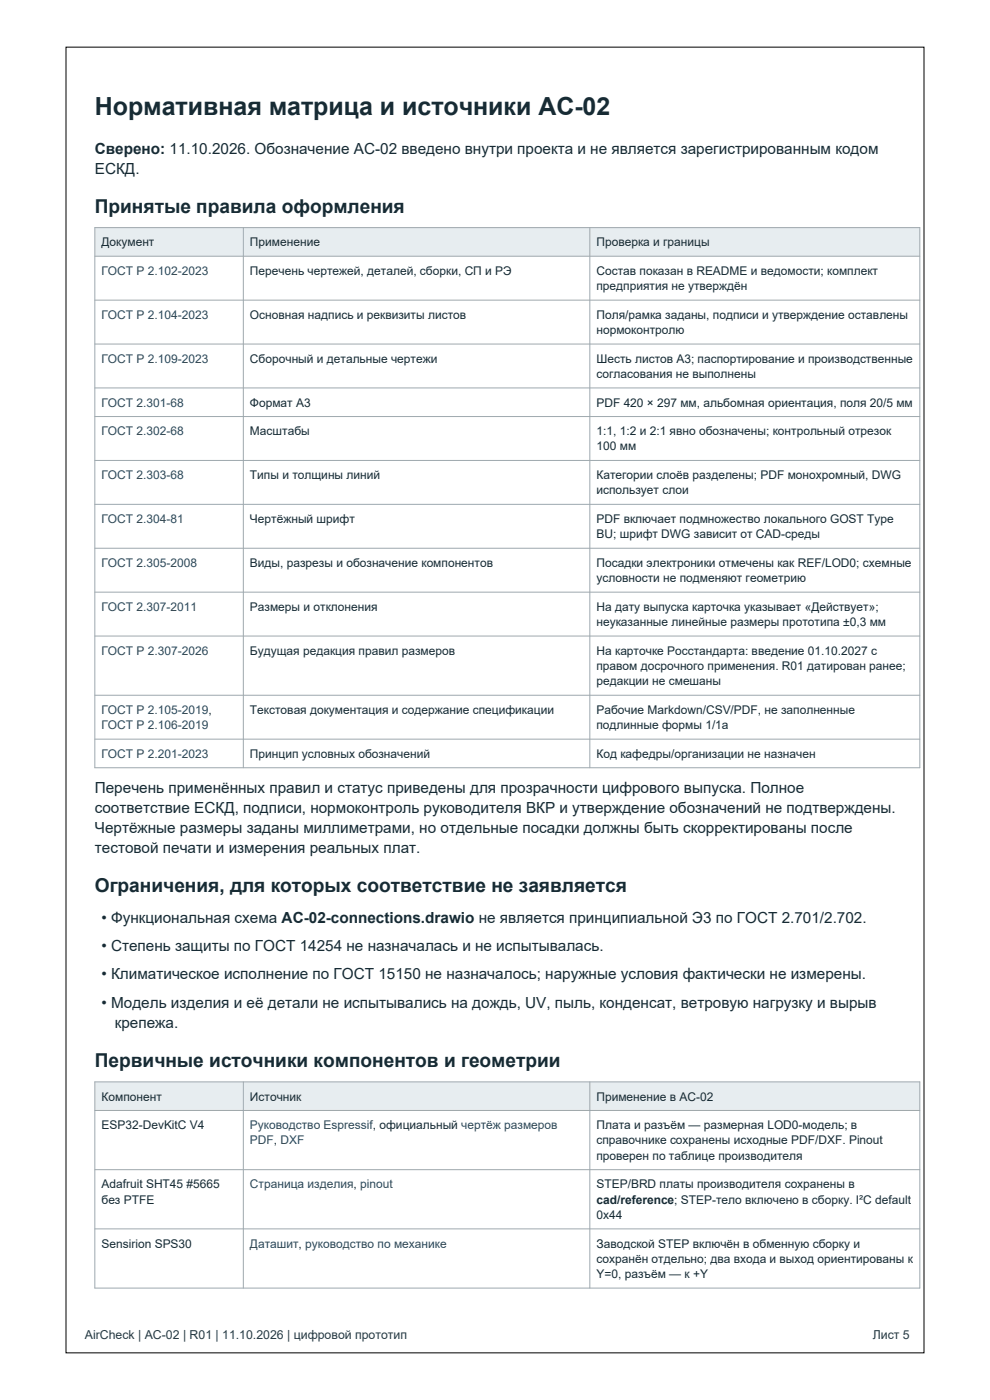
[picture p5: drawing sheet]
<svg xmlns="http://www.w3.org/2000/svg" width="210mm" height="297mm" viewBox="0 0 210 297" stroke-linecap="round" stroke-linejoin="round" font-family="sans-serif">
<defs><g id="words">
<text font-size="5.3" fill="#172b34" x="20.1" y="24.4">Нормативная матрица и источники AC-02</text>
<g font-size="4.1" fill="#172b34">
<text x="20.1" y="45.1">Принятые правила оформления</text>
<text x="20.1" y="189.3">Ограничения, для которых соответствие не заявляется</text>
<text x="20.1" y="226.3">Первичные источники компонентов и геометрии</text>
</g>
<g font-size="3.2" fill="#172b34">
<text x="20.1" y="32.6">Сверено: 11.10.2026. Обозначение AC-02 введено внутри проекта и не является зарегистрированным кодом</text>
<text x="20.1" y="36.9">ЕСКД.</text>
<text x="20.1" y="168.2">Перечень применённых правил и статус приведены для прозрачности цифрового выпуска. Полное</text>
<text x="20.1" y="172.5">соответствие ЕСКД, подписи, нормоконтроль руководителя ВКР и утверждение обозначений не подтверждены.</text>
<text x="20.1" y="176.8">Чертёжные размеры заданы миллиметрами, но отдельные посадки должны быть скорректированы после</text>
<text x="20.1" y="181">тестовой печати и измерения реальных плат.</text>
<text x="21.5" y="195.7">• Функциональная схема AC-02-connections.drawio не является принципиальной Э3 по ГОСТ 2.701/2.702.</text>
<text x="21.5" y="201.7">• Степень защиты по ГОСТ 14254 не назначалась и не испытывалась.</text>
<text x="21.5" y="207.8">• Климатическое исполнение по ГОСТ 15150 не назначалось; наружные условия фактически не измерены.</text>
<text x="21.5" y="213.8">• Модель изделия и её детали не испытывались на дождь, UV, пыль, конденсат, ветровую нагрузку и вырыв</text>
<text x="24.3" y="218.1">крепежа.</text>
</g>
<g font-size="2.6" fill="#273b44">
<text x="18" y="284">AirCheck | AC-02 | R01 | 11.10.2026 | цифровой прототип</text>
<text x="185.2" y="284">Лист 5</text>
</g>
<g font-size="2.5" fill="#172b34">
<text x="21.5" y="52.2">Документ</text>
<text x="53" y="52.2">Применение</text>
<text x="126.5" y="52.2">Проверка и границы</text>
<text x="53" y="58.3">Перечень чертежей, деталей, сборки, СП и РЭ</text>
<text x="126.5" y="58.3">Состав показан в README и ведомости; комплект</text>
<text x="126.5" y="61.6">предприятия не утверждён</text>
<text x="53" y="67.6">Основная надпись и реквизиты листов</text>
<text x="126.5" y="67.6">Поля/рамка заданы, подписи и утверждение оставлены</text>
<text x="126.5" y="70.9">нормоконтролю</text>
<text x="53" y="76.9">Сборочный и детальные чертежи</text>
<text x="126.5" y="76.9">Шесть листов A3; паспортирование и производственные</text>
<text x="126.5" y="80.2">согласования не выполнены</text>
<text x="53" y="86.3">Формат A3</text>
<text x="126.5" y="86.3">PDF 420 × 297 мм, альбомная ориентация, поля 20/5 мм</text>
<text x="53" y="92.3">Масштабы</text>
<text x="126.5" y="92.3">1:1, 1:2 и 2:1 явно обозначены; контрольный отрезок</text>
<text x="126.5" y="95.6">100 мм</text>
<text x="53" y="101.6">Типы и толщины линий</text>
<text x="126.5" y="101.6">Категории слоёв разделены; PDF монохромный, DWG</text>
<text x="126.5" y="104.9">использует слои</text>
<text x="53" y="110.9">Чертёжный шрифт</text>
<text x="126.5" y="110.9">PDF включает подмножество локального GOST Type</text>
<text x="126.5" y="114.2">BU; шрифт DWG зависит от CAD-среды</text>
<text x="53" y="120.3">Виды, разрезы и обозначение компонентов</text>
<text x="126.5" y="120.3">Посадки электроники отмечены как REF/LOD0; схемные</text>
<text x="126.5" y="123.5">условности не подменяют геометрию</text>
<text x="53" y="129.6">Размеры и отклонения</text>
<text x="126.5" y="129.6">На дату выпуска карточка указывает «Действует»;</text>
<text x="126.5" y="132.8">неуказанные линейные размеры прототипа ±0,3 мм</text>
<text x="53" y="138.9">Будущая редакция правил размеров</text>
<text x="126.5" y="138.9">На карточке Росстандарта: введение 01.10.2027 с</text>
<text x="126.5" y="142.1">правом досрочного применения. R01 датирован ранее;</text>
<text x="126.5" y="145.4">редакции не смешаны</text>
<text x="53" y="151.4">Текстовая документация и содержание спецификации</text>
<text x="126.5" y="151.4">Рабочие Markdown/CSV/PDF, не заполненные</text>
<text x="126.5" y="154.7">подлинные формы 1/1а</text>
<text x="53" y="160.8">Принцип условных обозначений</text>
<text x="126.5" y="160.8">Код кафедры/организации не назначен</text>
<text x="21.5" y="233.5">Компонент</text>
<text x="53" y="233.5">Источник</text>
<text x="126.5" y="233.5">Применение в AC-02</text>
<text x="21.5" y="239.5">ESP32-DevKitC V4</text>
<text x="126.5" y="239.5">Плата и разъём — размерная LOD0-модель; в</text>
<text x="126.5" y="242.8">справочнике сохранены исходные PDF/DXF. Pinout</text>
<text x="126.5" y="246">проверен по таблице производителя</text>
<text x="21.5" y="252.1">Adafruit SHT45 #5665</text>
<text x="21.5" y="255.3">без PTFE</text>
<text x="126.5" y="252.1">STEP/BRD платы производителя сохранены в</text>
<text x="126.5" y="255.3">cad/reference; STEP-тело включено в сборку. I²C default</text>
<text x="126.5" y="258.6">0x44</text>
<text x="21.5" y="264.7">Sensirion SPS30</text>
<text x="126.5" y="264.7">Заводской STEP включён в обменную сборку и</text>
<text x="126.5" y="267.9">сохранён отдельно; два входа и выход ориентированы к</text>
<text x="126.5" y="271.1">Y=0, разъём — к +Y</text>
</g>
<g font-size="2.5" fill="#204b68">
<text x="21.5" y="58.3">ГОСТ Р 2.102-2023</text>
<text x="21.5" y="67.6">ГОСТ Р 2.104-2023</text>
<text x="21.5" y="76.9">ГОСТ Р 2.109-2023</text>
<text x="21.5" y="86.3">ГОСТ 2.301-68</text>
<text x="21.5" y="92.3">ГОСТ 2.302-68</text>
<text x="21.5" y="101.6">ГОСТ 2.303-68</text>
<text x="21.5" y="110.9">ГОСТ 2.304-81</text>
<text x="21.5" y="120.3">ГОСТ 2.305-2008</text>
<text x="21.5" y="129.6">ГОСТ 2.307-2011</text>
<text x="21.5" y="138.9">ГОСТ Р 2.307-2026</text>
<text x="21.5" y="151.4">ГОСТ Р 2.105-2019,</text>
<text x="21.5" y="154.7">ГОСТ Р 2.106-2019</text>
<text x="21.5" y="160.8">ГОСТ Р 2.201-2023</text>
<text x="53" y="239.5">Руководство Espressif, официальный чертёж размеров</text>
<text x="53" y="242.8">PDF, DXF</text>
<text x="53" y="252.1">Страница изделия, pinout</text>
<text x="53" y="264.7">Даташит, руководство по механике</text>
</g>
</g></defs>
<path d="M14 10h182v277h-182z" fill="none" stroke="#000" stroke-width=".21"/>
<path d="M20.1 48.3h175v6.1h-175z" fill-rule="evenodd" fill="#e7edf0"/>
<g fill="none" stroke="#9da8af" stroke-width=".21">
<path d="M20.1 48.3h175v114.6h-175zM20.1 54.4h175M51.6 48.3v114.6M125.1 48.3v114.6M20.1 63.7h175M20.1 73h175M20.1 82.3h175M20.1 88.4h175M20.1 97.7h175M20.1 107h175M20.1 116.3h175M20.1 125.6h175"/>
<path d="M20.1 134.9h175M20.1 147.5h175M20.1 156.8h175"/>
</g>
<path d="M20.1 229.5h175v6.1h-175z" fill-rule="evenodd" fill="#e7edf0"/>
<path d="M20.1 229.5h175v43.8h-175zM20.1 235.6h175M51.6 229.5v43.8M125.1 229.5v43.8M20.1 248.1h175M20.1 260.7h175" fill="none" stroke="#9da8af" stroke-width=".21"/>
<use href="#words"/>
</svg>
